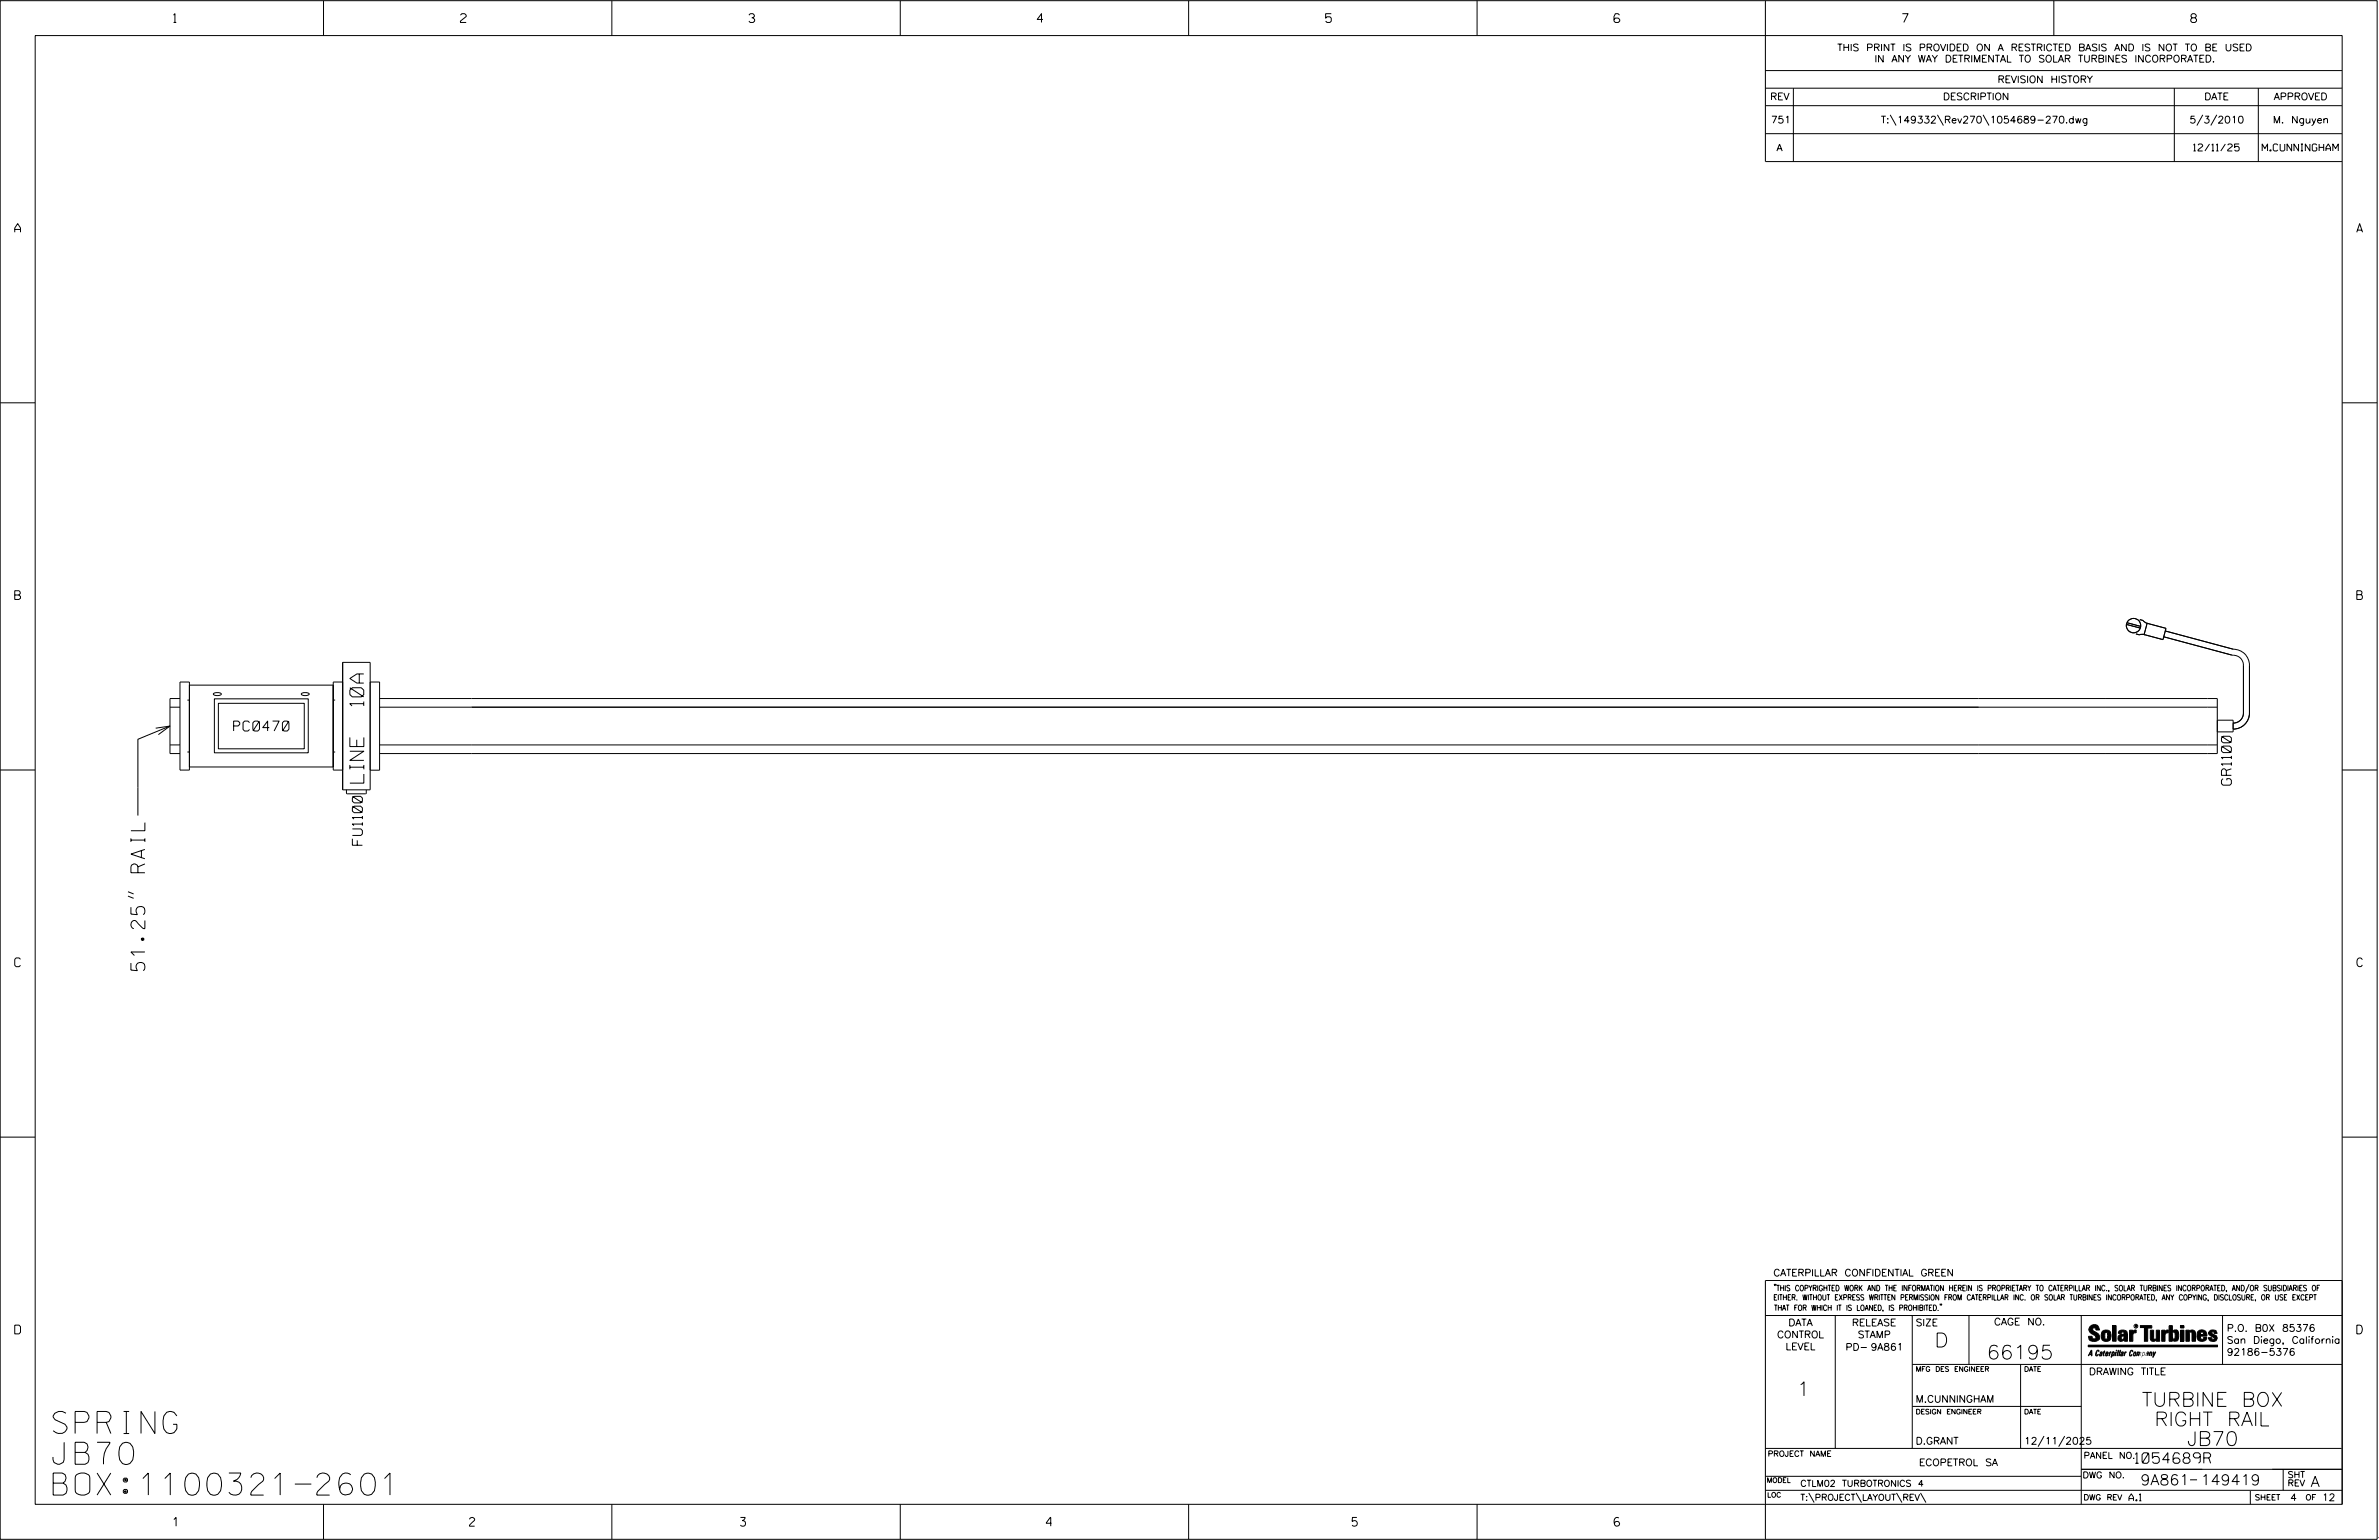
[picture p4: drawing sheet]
<svg xmlns="http://www.w3.org/2000/svg" width="864mm" height="559mm" viewBox="0 0 864 559" stroke-linecap="round" stroke-linejoin="round" font-family="sans-serif">
<defs><g id="words">
<g font-size="8">
<text x="19.3" y="520.2">SPRING</text>
<text x="19.3" y="531.3">JB70</text>
<text x="19.3" y="542.5">BOX:1100321-2601</text>
</g>
<g font-size="5.1">
<text x="132.1" y="256.1" transform="rotate(-90 132.1 256.1)">10A</text>
<text x="132.1" y="284.2" transform="rotate(-90 132.1 284.2)">LINE</text>
<text x="52.6" y="352.2" transform="rotate(-90 52.6 352.2)">51.25&quot; RAIL</text>
<text x="702.3" y="488.8">D</text>
<text x="721.2" y="493.2">66195</text>
<text x="652.2" y="506.5">1</text>
<text x="777.5" y="510.3">TURBINE BOX</text>
<text x="782.1" y="517.4">RIGHT RAIL</text>
<text x="793.9" y="524.5">JB70</text>
</g>
<g font-size="3.8">
<text x="775.1" y="531">1054689R</text>
<text x="777" y="538.9">9A861</text>
<text x="798.8" y="538.9">149419</text>
<text x="838.8" y="539.5">A</text>
</g>
<g font-size="3.6">
<text x="84.8" y="265.3">PC0470</text>
<text x="810" y="284.9" transform="rotate(-90 810 284.9)">GR1100</text>
<text x="131.5" y="306.7" transform="rotate(-90 131.5 306.7)">FU1100</text>
</g>
<g font-size="3.2">
<text x="63" y="8.2">1</text>
<text x="167.2" y="8.2">2</text>
<text x="271.8" y="8.2">3</text>
<text x="376.5" y="8.2">4</text>
<text x="481.2" y="8.2">5</text>
<text x="690.6" y="8.2">7</text>
<text x="795.3" y="8.2">8</text>
<text x="5.4" y="84.3">A</text>
<text x="855.5" y="84.3">A</text>
<text x="5.4" y="217.5">B</text>
<text x="855.6" y="217.5">B</text>
<text x="5.4" y="350.8">C</text>
<text x="855.6" y="350.8">C</text>
<text x="5.4" y="484">D</text>
<text x="855.6" y="484">D</text>
<text x="62.8" y="553.8">1</text>
<text x="170.4" y="553.8">2</text>
<text x="268.8" y="553.8">3</text>
<text x="379.8" y="553.8">4</text>
<text x="490.8" y="553.8">5</text>
<text x="585.9" y="553.8">6</text>
</g>
<g font-size="2.5">
<text x="666.9" y="18.5">THIS PRINT IS PROVIDED ON A RESTRICTED BASIS AND IS NOT TO BE USED</text>
<text x="680.5" y="22.6">IN ANY WAY DETRIMENTAL TO SOLAR TURBINES INCORPORATED.</text>
<text x="725.1" y="30">REVISION HISTORY</text>
<text x="642.6" y="36.3">REV</text>
<text x="705.3" y="36.3">DESCRIPTION</text>
<text x="800.2" y="36.3">DATE</text>
<text x="825.4" y="36.3">APPROVED</text>
<text x="642.9" y="44.7">751</text>
<text x="682.8" y="44.7">T:\149332\Rev270\1054689-270.dwg</text>
<text x="794.8" y="44.7">5/3/2010</text>
<text x="825.1" y="44.7">M. Nguyen</text>
<text x="644.9" y="54.8">A</text>
<text x="796.3" y="54.8">12/11/25</text>
<text x="821.2" y="54.8">M.CUNNINGHAM</text>
<text x="643.8" y="463">CATERPILLAR CONFIDENTIAL GREEN</text>
<text x="645.1" y="485.5">CONTROL</text>
<text x="649.2" y="481.1">DATA</text>
<text x="672.3" y="481.1">RELEASE</text>
<text x="674.4" y="485.5">STAMP</text>
<text x="695.4" y="481.1">SIZE</text>
<text x="723.8" y="480.8">CAGE NO.</text>
<text x="808.4" y="483.1">P.O. B0X 85376</text>
<text x="648.2" y="489.8">LEVEL</text>
<text x="669.9" y="490">PD- 9A861</text>
<text x="808.4" y="487.5">San Diego, California</text>
<text x="808.4" y="491.8">92186-5376</text>
<text x="758.3" y="498.9">DRAWING TITLE</text>
<text x="695.4" y="508.9">M.CUNNINGHAM</text>
<text x="695.4" y="524.1">D.GRANT</text>
<text x="734.8" y="524.1">12/11/2025</text>
<text x="696.6" y="531.9">ECOPETROL SA</text>
<text x="772.8" y="544.6">A.1</text>
<text x="831.4" y="544.6">4</text>
<text x="842.9" y="544.6">12</text>
</g>
<g font-size="2.3">
<text x="756.4" y="529.2">PANEL NO.</text>
<text x="653.5" y="539.4">CTLM02 TURBOTRONICS 4</text>
<text x="756" y="536.3">DWG NO.</text>
<text x="830.4" y="539.3">REV</text>
<text x="830.4" y="536.2">SHT</text>
<text x="653.5" y="544.5">T:\PROJECT\LAYOUT\REV\</text>
</g>
<g font-size="2">
<text x="643.8" y="468.4">&quot;THIS COPYRIGHTED WORK AND THE INFORMATION HEREIN IS PROPRIETARY TO CATERPILLAR INC., SOLAR TURBINES INCORPORATED, AND/OR SUBSIDIARIES OF</text>
<text x="643.8" y="471.8">EITHER. WITHOUT EXPRESS WRITTEN PERMISSION FROM CATERPILLAR INC. OR SOLAR TURBINES INCORPORATED, ANY COPYING, DISCLOSURE, OR USE EXCEPT</text>
<text x="644" y="475.6">THAT FOR WHICH IT IS LOANED, IS PROHIBITED.&quot;</text>
<text x="641.7" y="528.5">PROJECT NAME</text>
<text x="756.3" y="544.3">DWG REV</text>
<text x="818.5" y="544.3">SHEET</text>
<text x="836.9" y="544.3">OF</text>
</g>
<g font-size="1.8">
<text x="695.4" y="497.6">MFG DES ENGINEER</text>
<text x="734.8" y="497.6">DATE</text>
<text x="695.4" y="513.1">DESIGN ENGINEER</text>
<text x="734.8" y="513.1">DATE</text>
<text x="641.3" y="538">MODEL</text>
<text x="641.5" y="543.3">LOC</text>
</g>
<text font-size=".9" x="775.1" y="481.7">R</text>
</g></defs>
<g fill="none" stroke="#000" stroke-width=".36">
<path d="M.1 .2h862.8v558.4h-862.8zM12.8 12.9h837.4v533h-837.4zM117.4 .2v12.7M222.1 .2v12.7M326.8 .2v12.7M431.5 .2v12.7M536.2 .2v12.7M587.9 5.5l-.5-.5h-1l-.5 1v1.7l.5 .4h1l.6-.4v-.6l-.6-.5h-1l-.5 .5M640.9 .2v58.4h209.3M745.6 .2v12.7M640.9 25.6h209.3M640.9 32h209.3"/>
<path d="M640.9 38.3h209.3M651 32v26.6M789.3 32v26.6M819.8 32v26.6M640.9 48.5h209.3M686.2 41.7l2.1 3.8M703.3 41.7l2.2 3.8M719.9 41.7l2.1 3.8M799.6 41.7l-2.1 3.8M804.7 41.7l-2.2 3.8M.1 146.2h12.7M850.2 146.2h12.7"/>
<path d="M771.9 226.6l5 1.3M772.1 226l5 1.3M775.4 230l1.2 .4 .8-.2 1.2 .1M776.8 224.8l1.1 .3 1 .9 .8 .2M779.4 226.2l6.9 1.8-1.1 4.1-6.9-1.8zM785.5 231.1l24.7 6.6a3.8 3.8 0 0 1 4.2 3.7v17.4a3.6 3.6 0 0 1-3.8 3.6M786 229l24.8 6.6a5.8 5.8 0 0 1 5.8 5.8v17.4a5.8 5.8 0 0 1-6 5.7M61.7 256.6h3.6M65.3 253.5h-3.6v19.9h3.6M65.3 247.5h3.5v31.9h-3.5zM68 254h.8M68.8 248.6h52.2"/>
<path d="M77.5 251.7l1.4-.4a1.07 1.07 0 0 1 1.4 .7l-1.4 .4a1.1 1.1 0 0 1-1.4-.7zM77.8 253.6h34.1v19.6h-34.1zM79.3 255.2h31.2v16.5h-31.2zM109.4 251.7l1.4-.4a1.07 1.07 0 0 1 1.4 .7l-1.4 .4a1.11 1.11 0 0 1-1.4-.7zM121 254h.7M124.4 247.5h-3.4v31.9h3.4M124.4 240.3h10v46.3h-10zM134.4 247.5h3.4v32h-3.4M137.8 253.5h667.1v19.9h-667.1M137.8 256.6h667.1M.1 279.4h12.7M56.5 264.2l5.2-.7-4.2 3.1"/>
<path d="M61.7 263.5l-11.6 4.8v27.6M61.7 270.3h3.6M68 272.9h.8M68.8 278.3h52.2M121 272.9h.7M137.8 270.3h667.1M804.9 261.3h5.7v4.3h-5.7M850.2 279.4h12.7M125.8 286.6v1.2l.2 .2h6.7l.3-.2v-1.2M46.5 325.2l2 .8M46.5 323.6l2 .8M.1 412.6h12.7"/>
<path d="M850.2 412.6h12.7M640.9 477.3h209.3M644.2 466.1l-.1 .4M644.7 466.1l-.2 .4M666.2 477.3v48.3M694.2 477.3v48.3M704.4 473.3l-.1 .4M704.8 473.3l-.1 .4M714.8 477.3v17.8M755.5 477.3v68.6M806.8 477.3v17.8M816.5 466l-1.4 3.1"/>
<path d="M850.2 464.6h-209.3v94M850.2 464.8v81.1M694.2 495.1h156M733.5 495.1v30.5M758.6 481.4a2.02 2.02 0 0 1 3.1-.1l.5 1.3h-1.3l-.2-.6-.4-.2-.6 .1-.1 .4 .4 .7a2.46 2.46 0 0 1 2.2 2.9 2.83 2.83 0 0 1-3.8 .3l-.3-1.3h1.3l.2 .7 .6 .3 .5-.2 .2-.5-.4-.6-1.9-1.2-.4-.9zM759.2 491.3h-.7l.7-1.2v1.9h.2l-.1-2.1-1.3 2.1 .5-.5h.7M761.3 490l.3-.2 .4 .3-.1 .3-.3-.4-.4 .3-.3 1.6h.4l.4-.5-.3 .6-.4 .1-.3-.4zM762.6 490.6l.5-.1-.1 1.4h-.9a.74 .74 0 0 1 .9-.8l-.3 .7-.5 .1 .2-.5 .6-.2v-.5l-.7 .2zM763 483.2a2.17 2.17 0 0 1 3.1 0l.3 1.4-.3 1.5a2.17 2.17 0 0 1-3.1 0l-.3-1.5zM763.6 490.5l.4-.4 .2 .6h-.3l-.3 .9 .2 .4-.3-.1zM764.1 483.7l.5-.4 .4 .3v2.2l-.4 .2-.5-.2zM764.6 491.1l.6 .2v-.7l-.4-.1-.4 .6-.1 .8h.6"/>
<path d="M764.6 491.1l-.1 .8h.4M764.6 482.6v.8M764.8 490.7l.4 .1v.3h-.6zM765 491.5l-.1 .4zM766 490.5l-.5 1.5zM766 490.8l.4-.3-.4 .4M766.9 481h1.3v5.7h-1.3zM767 490.8l.5 .1-.3 .8-.4 .2zM767.3 490.5h-.5l-.5 2M767.3 490.5a.8 .8 0 0 1 .2 1 .8 .8 0 0 1-.9 .4l-.1 .6M767.3 490.5l-.1 .2M768.1 490.5l-.4 1.5z"/>
<path d="M768.2 489.9h.3l-.1 .2h-.2zM769 489.9l-.5 2.1zM769.7 489.9l-.6 2.1zM770.1 491.4l.5-.3-.5 .8zM770.4 491.9h.1M770.6 491.1l.1-.4-.7 .2 .1-.3 .6-.1 .2 .3-.5 1.1M770.6 491.1a.74 .74 0 0 0-.8 .8h.6M771 484.8h-.7l-.3 .6 .4 .7 .5-.3 .1-2.4h-.8l-.1 .4h-1.2a1.71 1.71 0 0 1 1.8-1.3 1.71 1.71 0 0 1 1.6 1.4v2.8h-1.1l-.1-.6M771 484.2l-1.5 .1a1.41 1.41 0 0 0 0 2.4l.5 .1 1.1-.7M771.2 486.1h-.1M771.4 490.5l.1 .3 .4-.3-.9 1.5zM771.5 490.8h.1"/>
<path d="M773 482.7h1.2v.5l.5-.5 .7-.1v1h-.6l-.5 .4-.1 2.7h-1.2zM773.3 490.3l.6-.4 .4 .2-.1 .4-.3-.4a1.28 1.28 0 0 0-.5 1.8l.6-.4-.1 .4-.8 .1zM774.7 490.8l.5-.3a.88 .88 0 0 1 .2 .9 .88 .88 0 0 1-.7 .7l-.2-.2zM774.8 490.9h.5l-.3 1h-.3l-.2-.2zM775.2 490.5l-.1 .2M776.8 481h4.3v.9h-1.5v4.8h-1.3M776.8 490.6l-.8 .2v-.3l-.4 1.5 .8-1.3v1.3l.3-1.2M779.3 491.1h.4M779.6 490.5h.3l-.3 1.4M779.6 490.7h.2l-.1 .4M779.7 491.1l-.1 .4M779.7 491.1l-.4 .2"/>
<path d="M780.1 492l.4-1.5 .1 .3 .3-.3 .3 .2-.3 1.3v-1.3l-.7 1.3M780.6 482.7h1.2v2.7l.1 .4 .4 .3 .4-.7v-2.7h1.2l.1 4h-1.3v-.5l-1.1 .6-.7-.3-.3-.7zM781.6 492.5l1-2-.8 1.3-.2-1.3-.2 2M784.7 482.7h1.2v.5l.5-.5 .7-.1v1h-.5l-.6 .4-.1 2.7h-1.2zM787.4 481h1.2v2a1.4 1.4 0 0 1 2.2 .2l.1 1.4-.4 1.9-1.5 .1-.4-.5v-1l.5 .9 .5-.3v-2.1l-.5-.4-.5 .7v2.8h-1.2zM791.5 482.7h1.3v4h-1.3zM791.5 481h1.3v.9h-1.3zM793.5 482.7h1.3v.4l.7-.5 1.1 .2 .4 .6v3.3h-1.3l-.2-3.4-.7 .2v3.2h-1.3zM794.8 483.1h.1M797.7 483.2a1.92 1.92 0 0 1 2.4-.5 1.92 1.92 0 0 1 1 2.1h-2.3v.8l.6 .5 .5-.3v-.5h1.2a1.83 1.83 0 0 1-2.1 1.4 1.83 1.83 0 0 1-1.5-2.1zM798.8 484.2v.6M799.1 483.4h.6l.2 .8h-1.1z"/>
<path d="M804.6 482.9a1.84 1.84 0 0 0-2.9 .8 3.3 3.3 0 0 0 2.2 1.9l-.5 .5-.4-.3-.1-.4h-1.2l.1 .6a1.92 1.92 0 0 0 2.9 .4M804.9 483.8h-1.2l-.2-.6-.5 .1-.1 .3 .1 .3 1.8 .9M805.1 488.1h-47.1v.6h47.1M694.2 510.3h61.3M640.9 525.6h209.2M640.9 535.7h114.6M742 521.1l-2.2 3.8M749.5 521.1l-2.2 3.8M755.5 533.2h94.7M795 537h2.6M828.8 533.2v7.6M117.4 545.9v12.7"/>
<path d="M222.1 545.9v12.7M326.8 545.9v12.7M431.5 545.9v12.7M536.2 545.9v12.7M640.9 540.8h209.3M656.6 541.7l2 3.5M673.8 541.7l1.9 3.5M688.4 541.7l2 3.5M697.2 541.7l1.9 3.5M816.9 541v4.9M863.5 558h.1"/>
<circle cx="774.5" cy="227" r="2.6"/>
<circle cx="775.4" cy="481.2" r=".69"/>
</g>
<g fill="#000">
<path d="M768.1 490.5l-.4 1.5zM768.2 489.9h.3l-.1 .2h-.2zM769 489.9l-.5 2.1zM769.7 489.9l-.6 2.1zM791.5 481h1.3v.9h-1.3zM791.5 482.7h1.3v4h-1.3zM758 488.1h47.1v.6h-47.1z"/>
<path d="M759.2 489.9l-1.2 2.1 .5-.5h.7v.5h.2zM759.2 490.1v1.2h-.7z" fill-rule="evenodd"/>
<path d="M758.6 481.4a2.02 2.02 0 0 1 3.1-.1l.5 1.3h-1.3l-.2-.6-.4-.2-.6 .1-.1 .4 .4 .7a2.46 2.46 0 0 1 2.2 2.9 2.83 2.83 0 0 1-3.8 .3l-.3-1.3h1.3l.2 .7 .6 .3 .5-.2 .2-.5-.4-.6-1.9-1.2-.4-.9z" fill-rule="evenodd"/>
<path d="M761.3 490l.3-.2 .4 .3-.1 .3-.3-.4-.4 .3-.3 1.6h.4l.4-.5-.3 .6-.4 .1-.3-.4z" fill-rule="evenodd"/>
<path d="M762.6 490.6l.5-.1-.1 1.4h-.9a.74 .74 0 0 1 .9-.8l-.6 .3-.2 .5 .5-.1 .3-.6v-.5l-.7 .2z" fill-rule="evenodd"/>
<path d="M763.6 490.5l.4-.4 .2 .6h-.3l-.3 .9 .2 .4-.3-.1z" fill-rule="evenodd"/>
<path d="M764.8 490.5l.5 .3-.1 .5h-.6l.6-.2v-.3l-.4-.1-.3 1.2h.4l.3-.4-.6 .6-.3-.2v-.4z" fill-rule="evenodd"/>
<path d="M763 483.2a2.17 2.17 0 0 1 3.1 0l.3 1.4-.3 1.5a2.17 2.17 0 0 1-3.1 0l-.3-1.5zM764.1 483.7v2.1l.5 .2 .4-.2v-2.2l-.4-.3z" fill-rule="evenodd"/>
<path d="M766 490.5v.3l.4-.1-.4 .2-.5 1.1z" fill-rule="evenodd"/>
<path d="M766.8 490.5l-.5 2 .3-.6a.71 .71 0 0 0 .9-.5 .71 .71 0 0 0-.4-.9zM767 490.8l.5 .1-.3 .8-.4 .2z" fill-rule="evenodd"/>
<path d="M766.9 481h1.3v5.7h-1.3z" fill-rule="evenodd"/>
<path d="M770.1 490.6l.6-.1 .2 .3-.4 1.2-.5 .1-.2-.5 .3-.5h.5l-.7 .5v.3l.4-.1 .4-.9-.5-.2-.2 .2z" fill-rule="evenodd"/>
<path d="M769.4 482.8l-.5 1h1.2l.1-.4h.8v.8l-1.5 .1a1.41 1.41 0 0 0 0 2.4l.5 .1 1.1-.7 .1 .6h1.1v-2.8a1.79 1.79 0 0 0-2.4-1.2zM770.3 484.8h.7l-.1 1-.5 .3-.4-.7z" fill-rule="evenodd"/>
<path d="M771.4 490.5l.1 .3 .4-.3-.9 1.5z" fill-rule="evenodd"/>
<path d="M773 482.7h1.2v.5l.5-.5 .7-.1v1h-.6l-.5 .4-.1 2.7h-1.2z" fill-rule="evenodd"/>
<path d="M773.3 490.3l.6-.4 .4 .2-.1 .4-.3-.4a1.28 1.28 0 0 0-.5 1.8l.6-.4-.3 .5h-.6z" fill-rule="evenodd"/>
<path d="M774.7 490.8l-.2 1.1h.7a.96 .96 0 0 0 0-1.4zM774.8 490.9h.5l-.1 .6-.5 .4-.2-.2z" fill-rule="evenodd"/>
<path d="M776 490.5v.3l.4-.3 .2 .3 .7-.2-.3 1.4v-1.3l-.6 1.3v-1.3l-.8 1.3z" fill-rule="evenodd"/>
<path d="M776.8 481h4.3v.9h-1.5v4.8h-1.3v-4.8h-1.5z" fill-rule="evenodd"/>
<path d="M777.9 490.5l-.5 2 .3-.6a.71 .71 0 0 0 .9-.5 .71 .71 0 0 0-.4-.9zM778.1 490.8l.3-.1 .1 .4-.5 .8-.2-.5z" fill-rule="evenodd"/>
<path d="M779.3 490.6l.6-.1-.3 1.5-.7-.1a.67 .67 0 0 1 .8-.8l-.6 .3-.1 .5 .4-.1 .4-.9-.4-.2-.3 .2z" fill-rule="evenodd"/>
<path d="M780.5 490.5l.1 .3 .3-.3 .3 .2-.3 1.3v-1.3l-.8 1.3z" fill-rule="evenodd"/>
<path d="M780.6 482.7h1.2v2.7l.1 .4 .4 .3 .4-.7v-2.7h1.2l.1 4h-1.3v-.5l-1.1 .6-.7-.3-.3-.7z" fill-rule="evenodd"/>
<path d="M781.6 490.5l.2 1.3 .8-1.3-1.2 2z" fill-rule="evenodd"/>
<path d="M784.7 482.7h1.2v.5l.5-.5 .7-.1v1h-.5l-.6 .4-.1 2.7h-1.2z" fill-rule="evenodd"/>
<path d="M787.4 481h1.2v2a1.4 1.4 0 0 1 2.2 .2l.1 1.4-.4 1.9-1.5 .1-.4-.5v-1l.5 .9 .5-.3v-2.1l-.5-.4-.5 .7v2.8h-1.2z" fill-rule="evenodd"/>
<path d="M793.5 482.7h1.3v.4a1.29 1.29 0 0 1 2.2 .3v3.3h-1.3l-.2-3.4-.7 .2v3.2h-1.3z" fill-rule="evenodd"/>
<path d="M797.7 483.2a1.92 1.92 0 0 1 2.4-.5 1.92 1.92 0 0 1 1 2.1h-2.3v.8l.6 .5 .5-.3v-.5h1.2a1.83 1.83 0 0 1-2.1 1.4 1.83 1.83 0 0 1-1.5-2.1zM799.1 483.4l-.3 .8h1.1l-.2-.8z" fill-rule="evenodd"/>
<path d="M801.9 483.2a1.94 1.94 0 0 1 3 .1v.5h-1.2l-.2-.6-.5 .1-.1 .3 .1 .3 1.8 .9a1.2 1.2 0 0 1 .1 1.3 1.2 1.2 0 0 1-1.2 .7l-1.6-.4-.4-1h1.2l.1 .4 .4 .3 .5-.5a3.3 3.3 0 0 1-2.2-1.9z" fill-rule="evenodd"/>
<circle cx="761.4" cy="492" r=".07"/>
<circle cx="762.2" cy="485.1" r=".07"/>
<circle cx="769.3" cy="492" r=".07"/>
<circle cx="773.1" cy="486.7" r=".07"/>
<circle cx="791.5" cy="486.7" r=".07"/>
<circle cx="791.5" cy="481" r=".07"/>
<circle cx="794.8" cy="486.7" r=".07"/>
</g>
<use href="#words"/>
</svg>
